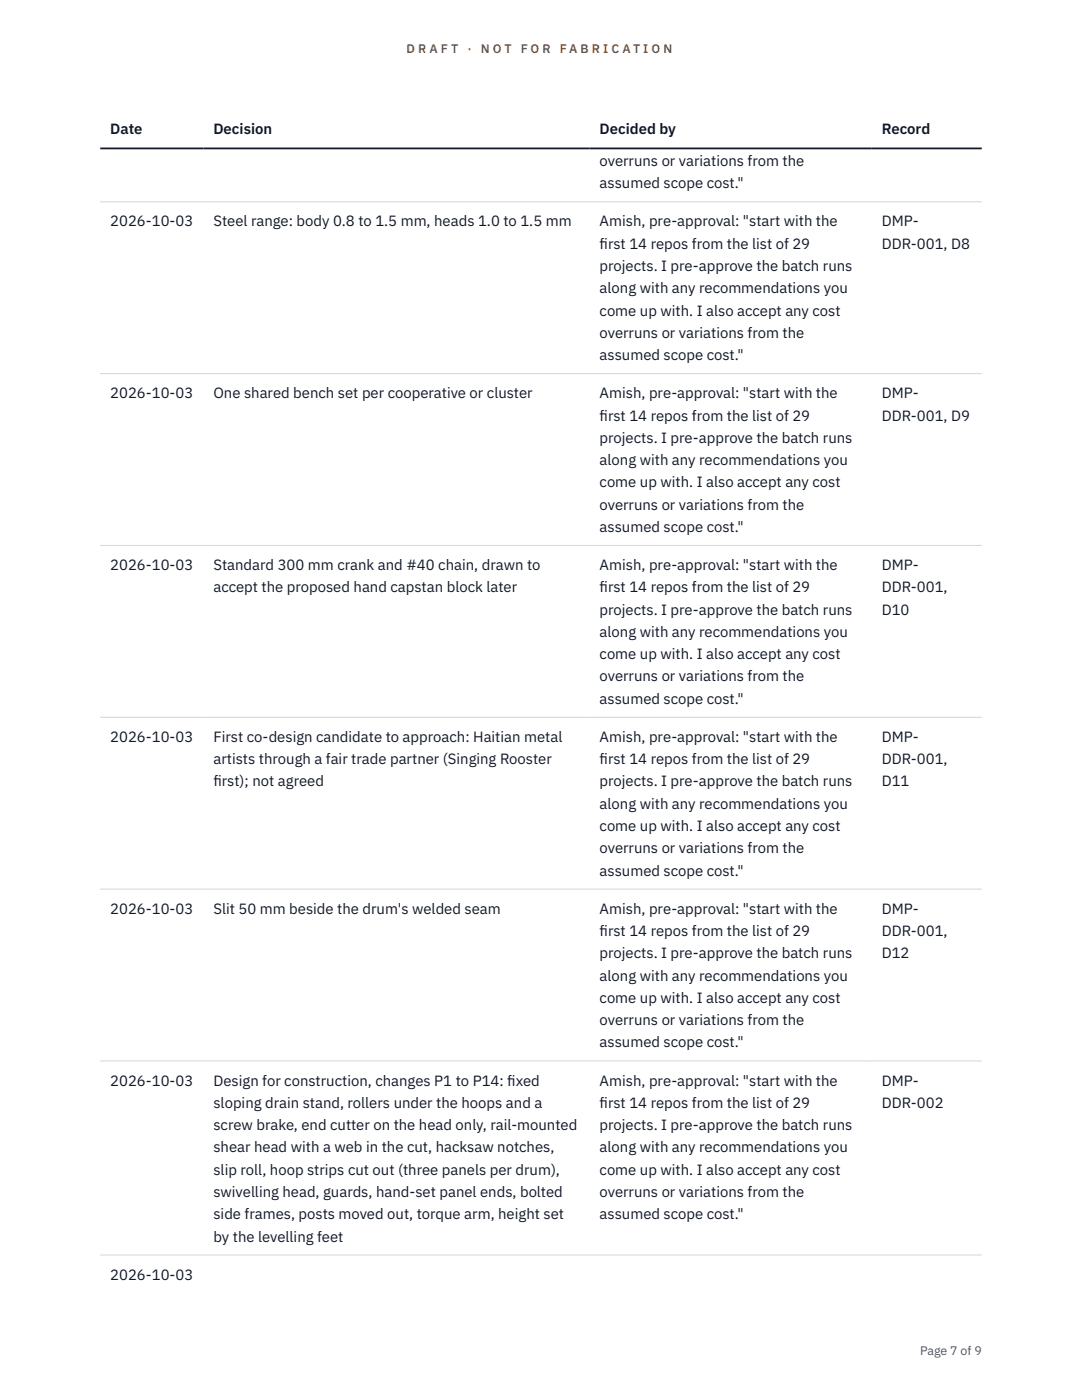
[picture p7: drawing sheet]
<svg xmlns="http://www.w3.org/2000/svg" width="216mm" height="279mm" viewBox="0 0 216 279" stroke-linecap="round" stroke-linejoin="round" font-family="sans-serif">
<defs><g id="words">
<g font-size="3" fill="#111827">
<text x="22" y="26.8">Date</text>
<text x="42.6" y="26.8">Decision</text>
<text x="119.6" y="26.8">Decided by</text>
<text x="175.9" y="26.8">Record</text>
<text x="119.6" y="33.1">overruns or variations from the</text>
<text x="119.6" y="37.6">assumed scope cost.&quot;</text>
<text x="22" y="45.2">2026-10-03</text>
<text x="42.6" y="45.2">Steel range: body 0.8 to 1.5 mm, heads 1.0 to 1.5 mm</text>
<text x="119.6" y="45.2">Amish, pre-approval: &quot;start with the</text>
<text x="175.9" y="45.2">DMP-</text>
<text x="119.6" y="49.6">f</text>
<text x="119.6" y="49.6">irst 14 repos from the list of 29</text>
<text x="175.9" y="49.6">DDR-001, D8</text>
<text x="119.6" y="54.1">projects. I pre-approve the batch runs</text>
<text x="119.6" y="58.5">along with any recommendations you</text>
<text x="119.6" y="63">come up with. I also accept any cost</text>
<text x="119.6" y="67.4">overruns or variations from the</text>
<text x="119.6" y="71.9">assumed scope cost.&quot;</text>
<text x="22" y="79.5">2026-10-03</text>
<text x="42.6" y="79.5">One shared bench set per cooperative or cluster</text>
<text x="119.6" y="79.5">Amish, pre-approval: &quot;start with the</text>
<text x="119.6" y="83.9">f</text>
<text x="119.6" y="83.9">irst 14 repos from the list of 29</text>
<text x="175.9" y="79.5">DMP-</text>
<text x="175.9" y="83.9">DDR-001, D9</text>
<text x="119.6" y="88.4">projects. I pre-approve the batch runs</text>
<text x="119.6" y="92.8">along with any recommendations you</text>
<text x="119.6" y="97.3">come up with. I also accept any cost</text>
<text x="119.6" y="101.7">overruns or variations from the</text>
<text x="119.6" y="106.2">assumed scope cost.&quot;</text>
<text x="22" y="113.8">2026-10-03</text>
<text x="42.6" y="113.8">Standard 300 mm crank and #40 chain, drawn to</text>
<text x="119.6" y="113.8">Amish, pre-approval: &quot;start with the</text>
<text x="175.9" y="113.8">DMP-</text>
<text x="42.6" y="118.2">accept the proposed hand capstan block later</text>
<text x="119.6" y="118.2">f</text>
<text x="119.6" y="118.2">irst 14 repos from the list of 29</text>
<text x="175.9" y="118.2">DDR-001,</text>
<text x="119.6" y="122.7">projects. I pre-approve the batch runs</text>
<text x="175.9" y="122.7">D10</text>
<text x="119.6" y="127.1">along with any recommendations you</text>
<text x="119.6" y="131.6">come up with. I also accept any cost</text>
<text x="119.6" y="136">overruns or variations from the</text>
<text x="119.6" y="140.5">assumed scope cost.&quot;</text>
<text x="22" y="148.1">2026-10-03</text>
<text x="42.6" y="148.1">First co-design candidate to approach: Haitian metal</text>
<text x="119.6" y="148.1">Amish, pre-approval: &quot;start with the</text>
<text x="175.9" y="148.1">DMP-</text>
<text x="42.6" y="152.5">artists through a fair trade partner (Singing Rooster</text>
<text x="119.6" y="152.5">f</text>
<text x="119.6" y="152.5">irst 14 repos from the list of 29</text>
<text x="175.9" y="152.5">DDR-001,</text>
<text x="42.6" y="157">f</text>
<text x="42.6" y="157">irst); not agreed</text>
<text x="119.6" y="157">projects. I pre-approve the batch runs</text>
<text x="119.6" y="161.4">along with any recommendations you</text>
<text x="175.9" y="157">D11</text>
<text x="119.6" y="165.9">come up with. I also accept any cost</text>
<text x="119.6" y="170.3">overruns or variations from the</text>
<text x="119.6" y="174.7">assumed scope cost.&quot;</text>
<text x="22" y="182.4">2026-10-03</text>
<text x="42.6" y="182.4">Slit 50 mm beside the drum's welded seam</text>
<text x="119.6" y="182.4">Amish, pre-approval: &quot;start with the</text>
<text x="175.9" y="182.4">DMP-</text>
<text x="119.6" y="186.8">f</text>
<text x="119.6" y="186.8">irst 14 repos from the list of 29</text>
<text x="119.6" y="191.3">projects. I pre-approve the batch runs</text>
<text x="175.9" y="186.8">DDR-001,</text>
<text x="175.9" y="191.3">D12</text>
<text x="119.6" y="195.7">along with any recommendations you</text>
<text x="119.6" y="200.1">come up with. I also accept any cost</text>
<text x="119.6" y="204.6">overruns or variations from the</text>
<text x="119.6" y="209">assumed scope cost.&quot;</text>
<text x="22" y="216.7">2026-10-03</text>
<text x="42.6" y="216.7">Design for construction, changes P1 to P14: f</text>
<text x="42.6" y="221.1">sloping drain stand, rollers under the hoops and a</text>
<text x="101.2" y="216.7">ixed</text>
<text x="119.6" y="216.7">Amish, pre-approval: &quot;start with the</text>
<text x="119.6" y="221.1">f</text>
<text x="119.6" y="221.1">irst 14 repos from the list of 29</text>
<text x="175.9" y="216.7">DMP-</text>
<text x="175.9" y="221.1">DDR-002</text>
<text x="42.6" y="225.5">screw brake, end cutter on the head only, rail-mounted</text>
<text x="119.6" y="225.5">projects. I pre-approve the batch runs</text>
<text x="42.6" y="230">shear head with a web in the cut, hacksaw notches,</text>
<text x="119.6" y="230">along with any recommendations you</text>
<text x="42.6" y="234.4">slip roll, hoop strips cut out (three panels per drum),</text>
<text x="42.6" y="238.9">swivelling head, guards, hand-set panel ends, bolted</text>
<text x="119.6" y="234.4">come up with. I also accept any cost</text>
<text x="119.6" y="238.9">overruns or variations from the</text>
<text x="42.6" y="243.3">side frames, posts moved out, torque arm, height set</text>
<text x="119.6" y="243.3">assumed scope cost.&quot;</text>
<text x="42.6" y="247.8">by the levelling feet</text>
<text x="22" y="255.4">2026-10-03</text>
</g>
<g font-size="2.5" fill="#b45309">
<text x="81.1" y="10.5">D R A F T</text>
<text x="93.3" y="10.5">·</text>
<text x="95.9" y="10.5">N O T</text>
<text x="103.9" y="10.5">F O R</text>
<text x="111.7" y="10.5">F A B R I C A T I O N</text>
</g>
<text font-size="2.5" fill="#4b5563" x="183.6" y="270.3">Page 7 of 9</text>
</g></defs>
<path d="M20 40.3h175.9M20 74.6h175.9M20 108.9h175.9M20 143.2h175.9M20 177.4h175.9M20 211.7h175.9M20 250.5h175.9" fill="none" stroke="#d1d5db" stroke-width=".2"/>
<path d="M20 29.6h175.9" fill="none" stroke="#111827" stroke-width=".35"/>
<use href="#words"/>
</svg>
